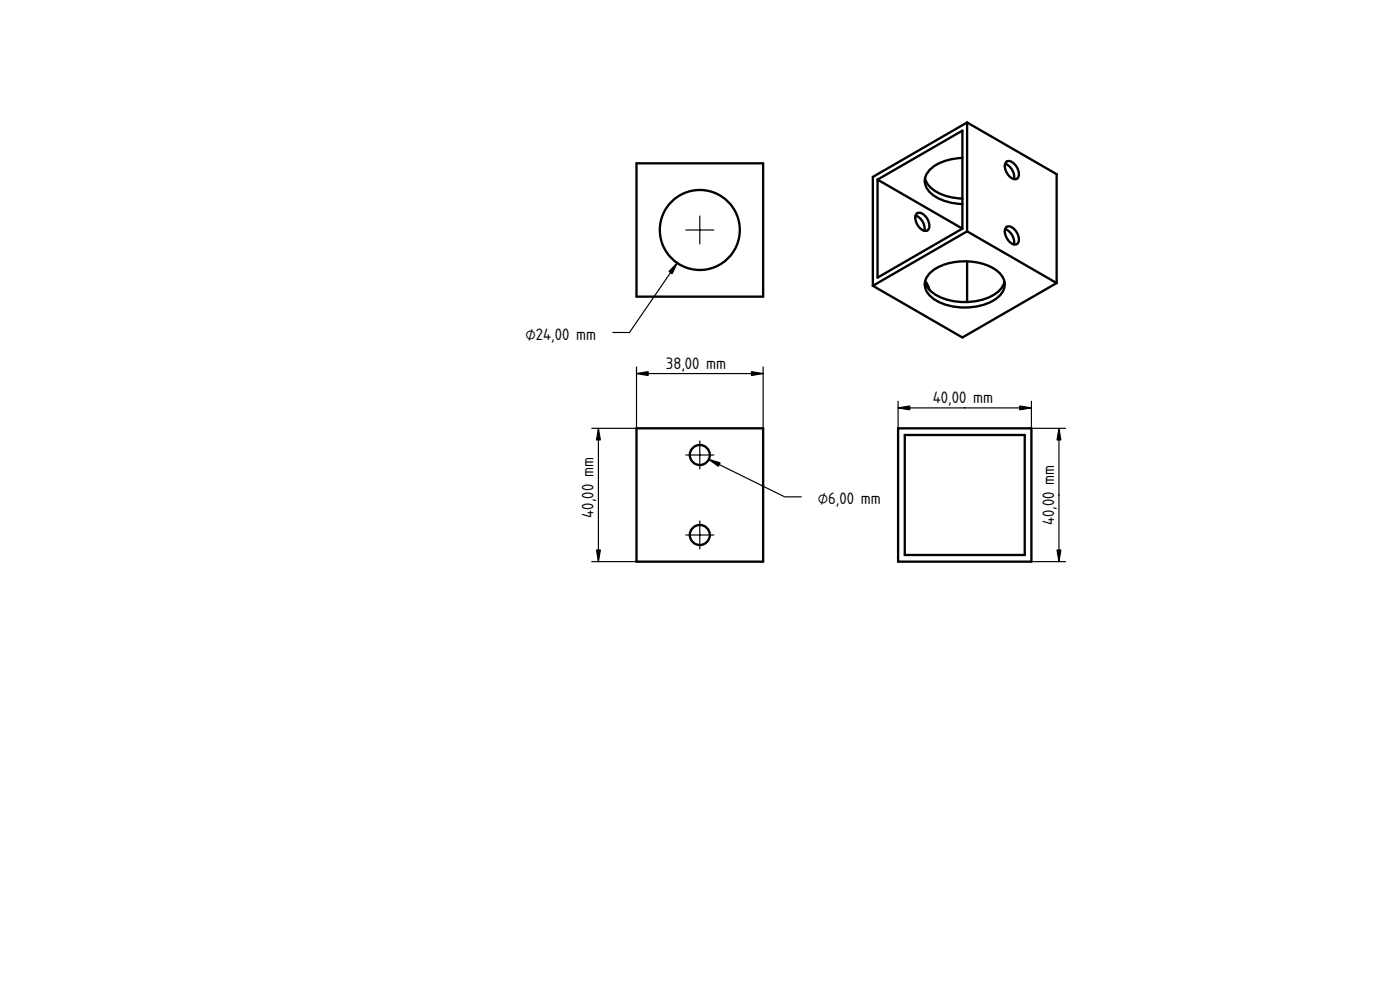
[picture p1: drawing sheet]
<svg xmlns="http://www.w3.org/2000/svg" width="420mm" height="297mm" viewBox="0 0 420 297" stroke-linecap="round" stroke-linejoin="round" font-family="sans-serif">
<defs><g id="words">
<g font-size="4.7">
<text x="157.7" y="102">⌀24,00 mm</text>
<text x="199.8" y="110.6">38,00 mm</text>
<text x="280" y="120.9">40,00 mm</text>
<text x="178.1" y="155.3" transform="rotate(-90 178.1 155.3)">40,00 mm</text>
<text x="245.4" y="151.3">⌀6,00 mm</text>
<text x="316.4" y="157.5" transform="rotate(-90 316.4 157.5)">40,00 mm</text>
</g>
</g></defs>
<path d="M210 148.5h.1" fill="none" stroke="#000" stroke-width=".3"/>
<g fill="#fff">
<circle cx="210" cy="160.5" r="3"/>
<circle cx="210" cy="136.5" r="3"/>
</g>
<g fill="none" stroke="#000" stroke-width=".7">
<path d="M191 128.5h38v40h-38z"/>
<circle cx="210" cy="136.5" r="3"/>
<circle cx="210" cy="160.5" r="3"/>
</g>
<g fill="#000" stroke="#000" stroke-width=".35">
<path d="M191 112.1l3.5-.6v1.2zM225.5 111.5l3.5 .6-3.5 .6zM179.6 128.5l.6 3.5h-1.2zM212.7 137.8l3.4 1.1-.5 1zM179 165h1.2l-.6 3.5z"/>
<path d="M210 132.3v8.4zM205.8 136.5h8.4z" fill-rule="evenodd"/>
<path d="M210 156.3v8.4zM205.8 160.5h8.4z" fill-rule="evenodd"/>
</g>
<path d="M210 148.5h.1" fill="none" stroke="#000" stroke-width=".3"/>
<path d="M191 110.1v18.4M191 112.1h38M229 110.1v18.4h-51.4M179.6 128.5v40M212.7 137.8l22.8 11.3h5M177.6 168.5h51.4" fill="none" stroke="#000" stroke-width=".35"/>
<path d="M262 53.1l28.2-16.4 26.9 15.6v32.6l-28.3 16.4-26.8-15.6z" fill-rule="evenodd" fill="#fff"/>
<path d="M289.5 69h.1" fill="none" stroke="#000" stroke-width=".3"/>
<path d="M262 53.1l28.2-16.4v32.7l-28.2 16.3z" fill-rule="evenodd" fill="#fff"/>
<path d="M289.5 69h.1" fill="none" stroke="#000" stroke-width=".3"/>
<g fill="#fff">
<path d="M263.4 53.9l25.4 14.7-25.4 14.7z"/>
<path d="M290.2 36.7l26.9 15.6v32.6l-26.9-15.5z" fill-rule="evenodd"/>
<path d="M262 85.7l28.2-16.3 26.9 15.5-28.3 16.4z" fill-rule="evenodd"/>
<path d="M263.4 53.9l25.4-14.7v29.4l-25.4 14.7z" fill-rule="evenodd"/>
<path d="M279.3 81.8a17.6 17.6 0 0 1 18.5-1.5 6 6 0 0 1 3.7 5 6.9 6.9 0 0 1-5.1 5.7 18.3 18.3 0 0 1-16.7-1.7 4.7 4.7 0 0 1-.4-7.5z" fill-rule="evenodd"/>
<path d="M263.4 53.9l25.4-14.7v8.2a13.4 13.4 0 0 0-10.5 4.4 4.6 4.6 0 0 0 1.6 6.6 15.3 15.3 0 0 0 8.9 2.8v7.4z" fill-rule="evenodd"/>
<path d="M279.3 81.8a15.4 15.4 0 0 1 10.9-3.4v12.2a15.4 15.4 0 0 1-11.3-3.7l-.7-1.7a1.1 1.1 0 0 1-.1-1.9z" fill-rule="evenodd"/>
<path d="M279.2 50.8a14.9 14.9 0 0 1 9.6-3.4v12.2a13.2 13.2 0 0 1-10.5-4.5 3 3 0 0 1 .9-4.3z" fill-rule="evenodd"/>
<path d="M290.2 78.4a13.2 13.2 0 0 1 10.6 4.5 2.25 2.25 0 0 1 0 3.2 13.2 13.2 0 0 1-10.6 4.5z" fill-rule="evenodd"/>
<path d="M277.6 84.5a7.5 7.5 0 0 0 5.5 5 18.1 18.1 0 0 0 16.4-2 5.6 5.6 0 0 0 2-3 5 5 0 0 1-3 5.4 18.1 18.1 0 0 1-18.8-.6 4.7 4.7 0 0 1-2.1-4.8z" fill-rule="evenodd"/>
<path d="M277.6 53.5a8.1 8.1 0 0 0 5.9 5.2l2.5 .6 2.8 .3v1.6a13.8 13.8 0 0 1-10.4-4.3 4.2 4.2 0 0 1-.8-3.4z" fill-rule="evenodd"/>
<path d="M302 48.6a1.72 1.72 0 0 1 2.4 .5 3.7 3.7 0 0 1 1.1 4.3 1.81 1.81 0 0 1-2.7-.7 3.4 3.4 0 0 1-.8-4.1z" fill-rule="evenodd"/>
<path d="M302 68.2a1.72 1.72 0 0 1 2.4 .5 3.7 3.7 0 0 1 1.1 4.3 1.81 1.81 0 0 1-2.7-.7 3.4 3.4 0 0 1-.8-4.1z" fill-rule="evenodd"/>
<path d="M275.1 64.1a1.72 1.72 0 0 1 2.4 .5 3.7 3.7 0 0 1 1.1 4.3 1.81 1.81 0 0 1-2.7-.7 3.4 3.4 0 0 1-.8-4.1z" fill-rule="evenodd"/>
<path d="M302 48.6a1.72 1.72 0 0 1 2.4 .5 3.7 3.7 0 0 1 1.1 4.3l-.6 .3h-.6a4.3 4.3 0 0 0-2.7-4.5z" fill-rule="evenodd"/>
<path d="M275.1 64.1a1.72 1.72 0 0 1 2.4 .5 3.7 3.7 0 0 1 1.1 4.3l-.6 .4h-.6a4.3 4.3 0 0 0-2.6-4.6z" fill-rule="evenodd"/>
<path d="M302 68.2a1.72 1.72 0 0 1 2.4 .5 3.7 3.7 0 0 1 1.1 4.3l-.6 .3h-.6a4.3 4.3 0 0 0-2.7-4.5z" fill-rule="evenodd"/>
<path d="M301.6 68.8a4.3 4.3 0 0 1 2.7 4.5 4.3 4.3 0 0 1-2.7-4.5z" fill-rule="evenodd"/>
<path d="M274.8 64.7a4.3 4.3 0 0 1 2.6 4.6 4.3 4.3 0 0 1-2.6-4.6z" fill-rule="evenodd"/>
<path d="M301.6 49.2a4.3 4.3 0 0 1 2.7 4.5 4.3 4.3 0 0 1-2.7-4.5z" fill-rule="evenodd"/>
<path d="M277.6 84.4l.9 1.2 .4 1.3-1-1.4z" fill-rule="evenodd"/>
</g>
<g fill="none" stroke="#000" stroke-width=".7">
<path d="M290.2 36.7l-28.2 16.4v32.6M290.2 36.7l26.9 15.6v32.6M290.2 36.7v32.7M263.4 53.9v29.4l25.4-14.7M263.4 53.9l25.4-14.7v29.4M263.4 53.9l25.4 14.7M277.6 53.5a8.1 8.1 0 0 0 5.9 5.2l2.5 .6 2.8 .3M288.8 47.4a14 14 0 0 0-10.4 4.3 4.6 4.6 0 0 0 1.5 6.7 15.3 15.3 0 0 0 8.9 2.8M301.6 49.2a4.3 4.3 0 0 1 2.7 4.5M301.9 48.7a1.7 1.7 0 0 1 2.5 .4 3.7 3.7 0 0 1 1.1 4.3 2.01 2.01 0 0 1-3-1 3.4 3.4 0 0 1-.6-3.7zM274.8 64.7a4.3 4.3 0 0 1 2.6 4.6M275 64.2a1.7 1.7 0 0 1 2.5 .4 3.7 3.7 0 0 1 1.1 4.3 2.01 2.01 0 0 1-3-1 3.4 3.4 0 0 1-.6-3.7z"/>
<path d="M290.2 78.4v12.2M290.2 69.4l-28.2 16.3M290.2 69.4l26.9 15.5M301.6 68.8a4.3 4.3 0 0 1 2.7 4.5M301.9 68.3a1.7 1.7 0 0 1 2.5 .4 3.7 3.7 0 0 1 1.1 4.3 2.01 2.01 0 0 1-3-1 3.4 3.4 0 0 1-.6-3.7zM277.6 84.5a8.3 8.3 0 0 0 6.3 5.3 18 18 0 0 0 15.5-2.1 5.6 5.6 0 0 0 2.1-3.2M277.6 84.4l.9 1.2 .4 1.3M278.9 82.1a16.7 16.7 0 0 1 15.2-3.2 9.9 9.9 0 0 1 7.2 4.9 5.1 5.1 0 0 1-2.8 6.1 18.1 18.1 0 0 1-18.8-.6 4.6 4.6 0 0 1-.8-7.2zM317.1 84.9l-28.3 16.4-26.8-15.6"/>
</g>
<path d="M191 49h38v40h-38z" fill-rule="evenodd" fill="#fff"/>
<path d="M210 69h.1" fill="none" stroke="#000" stroke-width=".3"/>
<circle cx="210" cy="69" r="12" fill="#fff"/>
<path d="M210 69h.1" fill="none" stroke="#000" stroke-width=".3"/>
<g fill="none" stroke="#000" stroke-width=".7">
<path d="M191 49h38v40h-38z"/>
<circle cx="210" cy="69" r="12"/>
</g>
<g fill="#000" stroke="#000" stroke-width=".35">
<path d="M203.2 78.9l-1.5 3.2-.9-.6z"/>
<path d="M210 64.8v8.4zM205.8 69h8.4z" fill-rule="evenodd"/>
</g>
<path d="M203.2 78.9l-14.3 20.9h-5" fill="none" stroke="#000" stroke-width=".35"/>
<path d="M269.5 128.5h40v40h-40z" fill-rule="evenodd" fill="#fff"/>
<path d="M289.5 148.5h.1" fill="none" stroke="#000" stroke-width=".3"/>
<path d="M271.5 130.5h36v36h-36z" fill-rule="evenodd" fill="#fff"/>
<path d="M289.5 148.5h.1" fill="none" stroke="#000" stroke-width=".3"/>
<path d="M269.5 128.5h40v40h-40zM271.5 130.5h36v36h-36z" fill="none" stroke="#000" stroke-width=".7"/>
<path d="M269.5 120.4v8.1M269.5 122.4h40M309.5 120.4v8.1h10.3M317.8 128.5v40M309.5 168.5h10.3" fill="none" stroke="#000" stroke-width=".35"/>
<path d="M269.5 122.4l3.5-.6v1.2zM306 121.8l3.5 .6-3.5 .6zM317.8 128.5l.6 3.5h-1.2zM317.2 165h1.2l-.6 3.5z" fill="#000" stroke="#000" stroke-width=".35"/>
<use href="#words"/>
</svg>
